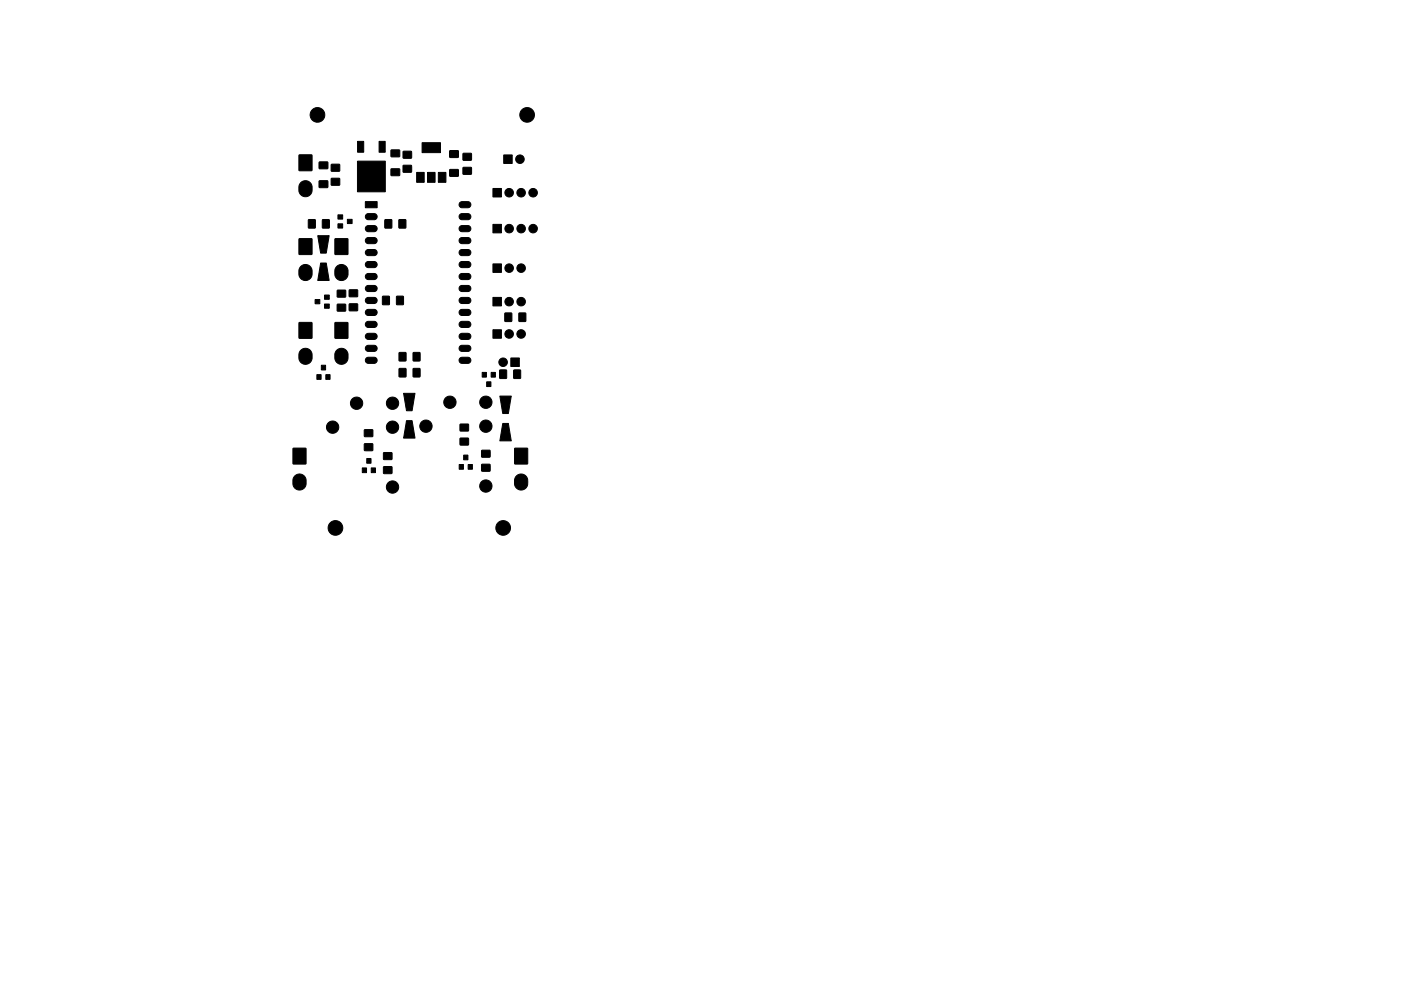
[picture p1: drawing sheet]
<svg xmlns="http://www.w3.org/2000/svg" width="297mm" height="210mm" viewBox="0 0 297 210" stroke-linecap="round" stroke-linejoin="round" font-family="sans-serif">
<g fill="#000" stroke="#000" stroke-width=".21">
<path d="M63.8 38.7a1.4 1.4 0 0 1 1.5-.3 1.4 1.4 0 0 1 .9 1.3v.7a1.4 1.4 0 0 1-1.4 1.3 1.4 1.4 0 0 1-1.4-1.3v-.9zM63.4 32.9h2.7v3.3h-2.7zM67.7 38.4h1.7l.1 1.3-1.8 .1zM67.7 34.4h1.7l.1 1.3-1.8 .1zM70.2 37.9l1.8-.1v1.4l-1.7 .1zM70.2 34.9h1.8v1.4h-1.7zM75.8 30h1.3v2.3h-1.3zM80.4 30h1.3v2.3h-1.3zM82.9 35.8h1.8v1.4l-1.7 .1zM82.9 31.8h1.8v1.4l-1.7 .1zM85.5 35.1h1.7l.1 1.4h-1.8zM85.5 32.1h1.7l.1 1.4-1.8 .1z"/>
<path d="M88.3 36.6h1.6v2.1h-1.6zM90.6 36.6h1.6v2.1h-1.6zM89.5 30.3h3.9v2.1h-3.9zM92.9 36.6h1.6v2.1h-1.6zM95.4 36h1.7l.1 1.4h-1.8zM95.4 32h1.7l.1 1.4h-1.8zM98.2 35.5h1.7l.1 1.4-1.8 .1zM98.2 32.6l1.7-.1 .1 1.4-1.8 .1zM106.8 32.9h1.8v1.8h-1.8zM63.8 56.5a1.41 1.41 0 0 1 1.5-.3 1.41 1.41 0 0 1 .9 1.2v.8a1.4 1.4 0 0 1-1.4 1.3 1.4 1.4 0 0 1-1.4-1.3v-1zM63.4 50.7h2.7v3.3l-2.7-.1zM65.4 46.6h1.4v1.8l-1.4-.1z"/>
<path d="M67.4 50h2.4l-.6 3.7h-1.2zM68.4 46.6h1.4v1.8l-1.4-.1zM68 55.8h1.2l.6 3.7h-2.4zM71.7 47.5h1v.9h-1zM71.7 45.6h1v.9h-1zM71.4 56.5a1.41 1.41 0 0 1 1.5-.3 1.41 1.41 0 0 1 .9 1.2v.8a1.4 1.4 0 0 1-1.4 1.3 1.4 1.4 0 0 1-1.4-1.3v-1zM71 50.7h2.8l-.1 3.3-2.7-.1zM73.7 46.5h1v.9h-1zM77.6 58.2l.4-.2h1.3a.65 .65 0 0 1 .7 .7 .65 .65 0 0 1-.7 .6h-1.2a.65 .65 0 0 1-.6-.4 .65 .65 0 0 1 .1-.7zM77.6 55.7l.4-.2h1.3a.65 .65 0 0 1 .7 .6 .65 .65 0 0 1-.7 .7h-1.2a.65 .65 0 0 1-.6-.4 .65 .65 0 0 1 .1-.7zM77.6 53.1l.4-.2h1.3a.65 .65 0 0 1 .7 .7 .65 .65 0 0 1-.7 .6h-1.2a.65 .65 0 0 1-.6-.4 .65 .65 0 0 1 .1-.7zM77.6 50.6l.4-.2h1.3a.65 .65 0 0 1 .7 .6 .65 .65 0 0 1-.7 .7h-1.2a.65 .65 0 0 1-.6-.4 .65 .65 0 0 1 .1-.7z"/>
<path d="M77.6 48l.4-.1h1.3a.65 .65 0 0 1 .7 .6 .65 .65 0 0 1-.7 .7h-1.2a.65 .65 0 0 1-.6-.5 .65 .65 0 0 1 .1-.7zM77.6 45.5l.4-.2h1.3a.65 .65 0 0 1 .7 .7 .65 .65 0 0 1-.7 .6h-1.2a.65 .65 0 0 1-.6-.4 .65 .65 0 0 1 .1-.7zM77.5 42.8h2.5v1.3h-2.5zM75.8 34.2h5.9v6.5h-5.9zM81.6 46.6h1.5l-.1 1.8-1.4-.1zM84.6 46.6h1.4v1.8l-1.4-.1zM97.5 58.2l.4-.2h1.3a.65 .65 0 0 1 .6 .7 .65 .65 0 0 1-.6 .6h-1.3a.65 .65 0 0 1-.5-.4 .65 .65 0 0 1 .1-.7zM97.5 55.7l.4-.2h1.3a.65 .65 0 0 1 .6 .6 .65 .65 0 0 1-.6 .7h-1.3a.65 .65 0 0 1-.5-.4 .65 .65 0 0 1 .1-.7zM97.5 53.1l.4-.2h1.3a.65 .65 0 0 1 .6 .7 .65 .65 0 0 1-.6 .6h-1.3a.65 .65 0 0 1-.5-.4 .65 .65 0 0 1 .1-.7zM97.5 50.6l.4-.2h1.3a.65 .65 0 0 1 .6 .6 .65 .65 0 0 1-.6 .7h-1.3a.65 .65 0 0 1-.5-.4 .65 .65 0 0 1 .1-.7zM97.5 48l.4-.1h1.3a.65 .65 0 0 1 .6 .6 .65 .65 0 0 1-.6 .7h-1.3a.65 .65 0 0 1-.5-.5 .65 .65 0 0 1 .1-.7zM97.5 45.5l.4-.2h1.3a.65 .65 0 0 1 .6 .7 .65 .65 0 0 1-.6 .6h-1.3a.65 .65 0 0 1-.5-.4 .65 .65 0 0 1 .1-.7z"/>
<path d="M97.5 43l.4-.2h1.3a.65 .65 0 0 1 .6 .6 .65 .65 0 0 1-.6 .7h-1.3a.65 .65 0 0 1-.5-.4 .65 .65 0 0 1 .1-.7zM104.5 56h1.8v1.8h-1.8zM104.5 47.6h1.8v1.8h-1.8zM104.5 40h1.8v1.8h-1.8zM63.8 74.3a1.4 1.4 0 0 1 1.5-.3 1.4 1.4 0 0 1 .9 1.2v.8a1.4 1.4 0 0 1-1.4 1.3 1.4 1.4 0 0 1-1.4-1.3v-1zM63.4 68.4l2.7 .1v3.3l-2.7-.1zM66.8 63.6h1v.9h-1zM68.1 77.5h.9v1h-.9zM68.8 64.5h1v.9h-1zM68.8 62.6h1v.9h-1zM71.4 74.3a1.4 1.4 0 0 1 1.5-.3 1.4 1.4 0 0 1 .9 1.2v.8a1.4 1.4 0 0 1-1.4 1.3 1.4 1.4 0 0 1-1.4-1.3v-1zM71.5 64.6l1.7-.1 .1 1.5h-1.8z"/>
<path d="M71.5 61.6h1.7l.1 1.4h-1.8zM71 68.4l2.8 .1-.1 3.3-2.7-.1zM74.1 64.5h1.7v1.4h-1.7zM74.1 61.5h1.7v1.4l-1.7 .1zM77.6 76l.4-.2h1.3a.65 .65 0 0 1 .7 .6 .65 .65 0 0 1-.7 .7h-1.2a.65 .65 0 0 1-.6-.4 .65 .65 0 0 1 .1-.7zM77.6 73.4l.4-.1h1.3a.65 .65 0 0 1 .7 .6 .65 .65 0 0 1-.7 .7h-1.2a.65 .65 0 0 1-.6-.5 .65 .65 0 0 1 .1-.7zM77.6 70.9l.4-.2h1.3a.65 .65 0 0 1 .7 .7 .65 .65 0 0 1-.7 .6h-1.2a.65 .65 0 0 1-.6-.4 .65 .65 0 0 1 .1-.7zM77.6 68.4l.4-.2h1.3a.65 .65 0 0 1 .7 .6 .65 .65 0 0 1-.7 .7h-1.2a.65 .65 0 0 1-.6-.4 .65 .65 0 0 1 .1-.7zM77.6 65.8l.4-.2h1.3a.65 .65 0 0 1 .7 .7 .65 .65 0 0 1-.7 .6h-1.2a.65 .65 0 0 1-.6-.4 .65 .65 0 0 1 .1-.7zM77.6 63.3l.4-.2h1.3a.65 .65 0 0 1 .7 .6 .65 .65 0 0 1-.7 .7h-1.2a.65 .65 0 0 1-.6-.4 .65 .65 0 0 1 .1-.7zM77.6 60.7l.4-.1h1.3a.65 .65 0 0 1 .7 .6 .65 .65 0 0 1-.7 .7h-1.2a.65 .65 0 0 1-.6-.5 .65 .65 0 0 1 .1-.7zM81.1 62.9h1.5l-.1 1.7h-1.4z"/>
<path d="M84.1 62.9h1.4v1.7h-1.4zM84.6 78.2h1.5l-.1 1.8-1.4-.1zM84.6 74.8h1.5l-.1 1.8-1.4-.1zM87.6 78.2h1.5l-.1 1.8-1.4-.1zM87.6 74.8h1.5l-.1 1.8-1.4-.1zM97.5 76l.4-.2h1.3a.65 .65 0 0 1 .6 .6 .65 .65 0 0 1-.6 .7h-1.3a.65 .65 0 0 1-.5-.4 .65 .65 0 0 1 .1-.7zM97.5 73.4l.4-.1h1.3a.65 .65 0 0 1 .6 .6 .65 .65 0 0 1-.6 .7h-1.3a.65 .65 0 0 1-.5-.5 .65 .65 0 0 1 .1-.7zM97.5 70.9l.4-.2h1.3a.65 .65 0 0 1 .6 .7 .65 .65 0 0 1-.6 .6h-1.3a.65 .65 0 0 1-.5-.4 .65 .65 0 0 1 .1-.7zM97.5 68.4l.4-.2h1.3a.65 .65 0 0 1 .6 .6 .65 .65 0 0 1-.6 .7h-1.3a.65 .65 0 0 1-.5-.4 .65 .65 0 0 1 .1-.7zM97.5 65.8l.4-.2h1.3a.65 .65 0 0 1 .6 .7 .65 .65 0 0 1-.6 .6h-1.3a.65 .65 0 0 1-.5-.4 .65 .65 0 0 1 .1-.7zM97.5 63.3l.4-.2h1.3a.65 .65 0 0 1 .6 .6 .65 .65 0 0 1-.6 .7h-1.3a.65 .65 0 0 1-.5-.4 .65 .65 0 0 1 .1-.7zM97.5 60.7l.4-.1h1.3a.65 .65 0 0 1 .6 .6 .65 .65 0 0 1-.6 .7h-1.3a.65 .65 0 0 1-.5-.5 .65 .65 0 0 1 .1-.7z"/>
<path d="M104.5 70h1.8v1.8h-1.8zM104.5 63.1h1.8v1.8h-1.8zM106 78.5l1.4 .1-.1 1.7-1.4-.1zM107.1 66.4l1.4 .1-.1 1.7-1.4-.1zM108.3 76h1.8v1.8h-1.8zM108.9 78.5l1.5 .1-.1 1.7-1.4-.1zM110 66.4l1.5 .1-.1 1.7-1.4-.1zM62.1 95.1h2.8l-.1 3.3h-2.7zM67.2 79.5h.9v1h-.9zM69.1 79.5h.9v1h-.9zM77.8 97.3h.9v1h-.9zM77.3 94.2l1.7-.1v1.5h-1.7z"/>
<path d="M77.3 91.2h1.7v1.4h-1.7zM81.3 99h1.7l.1 1.4-1.7 .1zM81.3 96.1l1.7-.1 .1 1.4-1.7 .1zM85.6 83.4h2.4l-.6 3.8h-1.2zM86.2 89.2h1.2l.6 3.7h-2.4zM97.4 98.6h.9v1h-.9zM98.3 96.6h.9v1h-.9zM97.6 93h1.7v1.4h-1.7zM97.6 90h1.7v1.4h-1.7zM99.3 98.6h.9v1h-.9zM102.2 79h.9v1h-.9zM102.1 98.5h1.8v1.4l-1.7 .1z"/>
<path d="M102.1 95.6l1.8-.1v1.4l-1.7 .1zM103.2 81h.9v1h-.9zM104.1 79h.9v1h-.9zM106 84h2.4l-.6 3.7h-1.2zM106.6 89.8h1.2l.6 3.7h-2.4zM109.1 95.1h2.8l-.1 3.3h-2.7zM62.5 101a1.4 1.4 0 0 1 1.5-.3 1.4 1.4 0 0 1 .9 1.2v.7a1.4 1.4 0 0 1-1.4 1.4 1.4 1.4 0 0 1-1.4-1.4v-.9zM76.8 99.3h.9v1h-.9zM78.7 99.3h.9v1h-.9zM109.5 101a1.4 1.4 0 0 1 1.5-.3 1.4 1.4 0 0 1 .9 1.2v.7a1.4 1.4 0 0 1-1.4 1.4 1.4 1.4 0 0 1-1.4-1.4v-.9z"/>
<circle cx="67.3" cy="24.4" r="1.56"/>
<circle cx="110.2" cy="33.8" r=".9"/>
<circle cx="111.8" cy="24.4" r="1.56"/>
<circle cx="107.9" cy="56.9" r=".9"/>
<circle cx="107.9" cy="48.5" r=".9"/>
<circle cx="108" cy="40.9" r=".9"/>
<circle cx="110.5" cy="56.9" r=".9"/>
<circle cx="110.5" cy="48.5" r=".9"/>
<circle cx="110.5" cy="40.9" r=".9"/>
<circle cx="113" cy="48.5" r=".9"/>
<circle cx="113" cy="40.9" r=".9"/>
<circle cx="106.7" cy="76.9" r=".9"/>
<circle cx="108" cy="70.9" r=".9"/>
<circle cx="108" cy="64" r=".9"/>
<circle cx="110.5" cy="70.9" r=".9"/>
<circle cx="110.5" cy="64" r=".9"/>
<circle cx="70.5" cy="90.6" r="1.31"/>
<circle cx="75.6" cy="85.6" r="1.31"/>
<circle cx="83.2" cy="85.6" r="1.31"/>
<circle cx="83.2" cy="90.6" r="1.31"/>
<circle cx="90.3" cy="90.4" r="1.31"/>
<circle cx="95.4" cy="85.3" r="1.31"/>
<circle cx="103" cy="90.4" r="1.31"/>
<circle cx="103" cy="85.3" r="1.31"/>
<circle cx="71.1" cy="112" r="1.56"/>
<circle cx="83.2" cy="103.3" r="1.31"/>
<circle cx="103" cy="103.1" r="1.31"/>
<circle cx="106.7" cy="112" r="1.56"/>
</g>
</svg>
